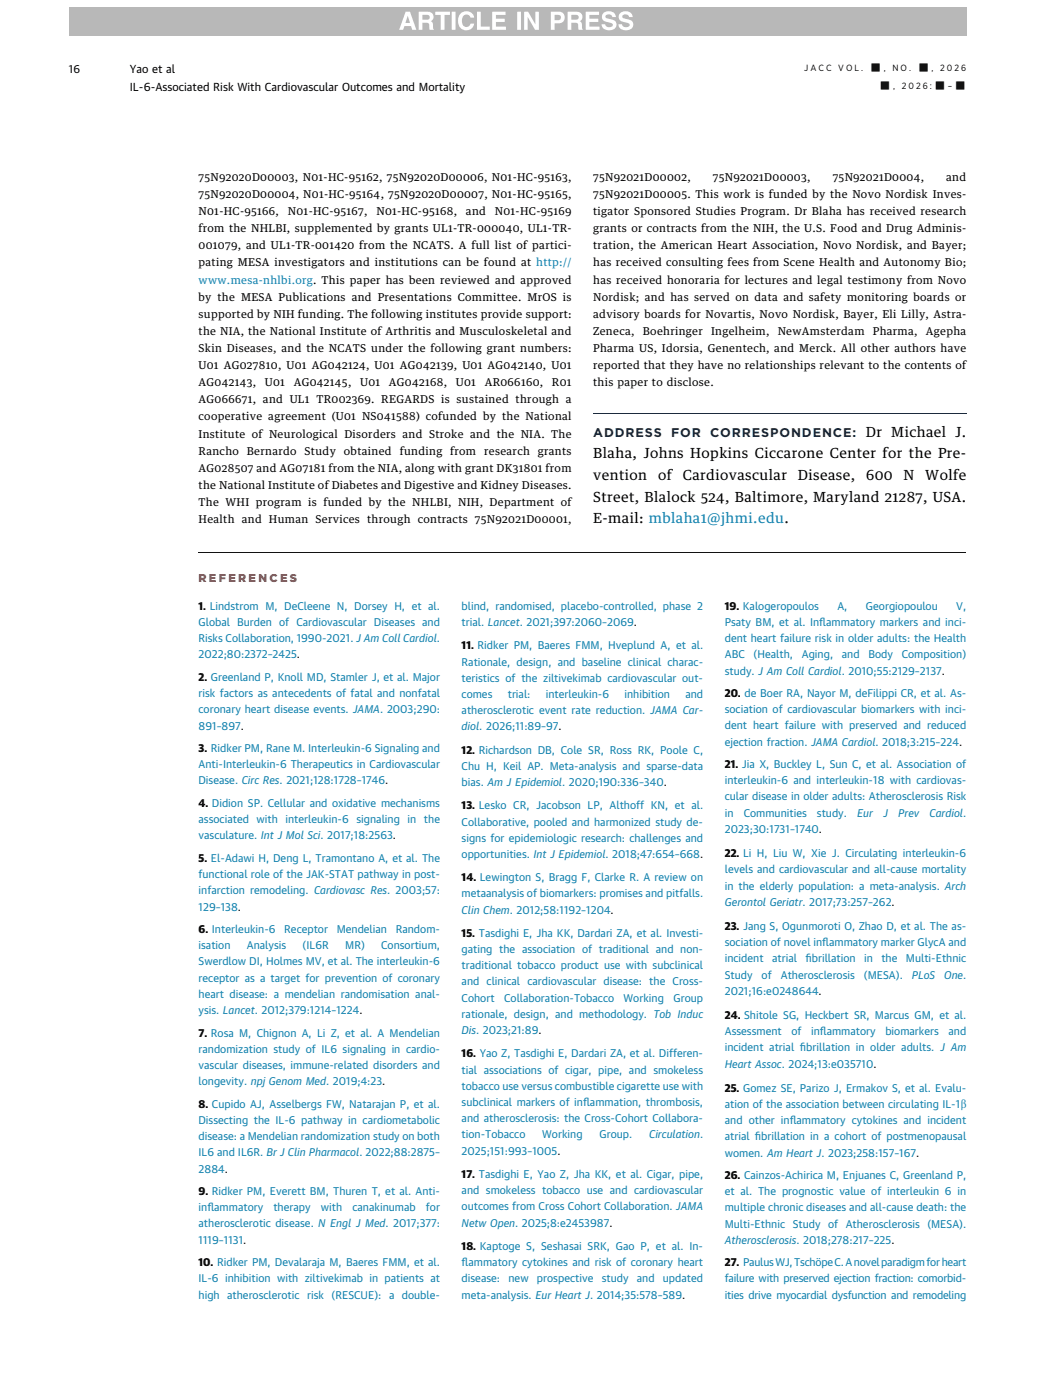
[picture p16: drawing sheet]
<svg xmlns="http://www.w3.org/2000/svg" width="203mm" height="273mm" viewBox="0 0 203 273" stroke-linecap="round" stroke-linejoin="round" font-family="sans-serif">
<defs><g id="words">
<g font-size="2.7">
<text x="115.7" y="89.4">Blaha, Johns Hopkins Ciccarone Center for the Pre-</text>
<text x="115.7" y="93.6">vention</text>
<text x="128.3" y="93.6">of</text>
<text x="133.1" y="93.6">Cardiovascular</text>
<text x="155.6" y="93.6">Disease,</text>
<text x="168.9" y="93.6">600</text>
<text x="176.2" y="93.6">N</text>
<text x="180.4" y="93.6">Wolfe</text>
<text x="115.7" y="97.8">Street, Blalock 524, Baltimore, Maryland 21287, USA.</text>
<text x="115.7" y="102">E-mail: mblaha1@jhmi.edu.</text>
</g>
<g font-size="2.5" fill="#002b5c">
<text x="115.7" y="85.2">ADDRESS</text>
<text x="130.9" y="85.2">FOR</text>
<text x="138.5" y="85.2">CORRESPONDENCE: Dr Michael J.</text>
</g>
<text font-size="2.4" fill="#0d7fac" x="187.3" y="216.1">β</text>
<g font-size="2.2">
<text x="25.3" y="14.3">Yao et al</text>
<text x="25.3" y="17.8">IL-6-Associated Risk With Cardiovascular Outcomes and Mortality</text>
</g>
<text font-size="2.2" fill="#e2282c" x="38.7" y="113.5">R E F E R E N C E S</text>
<g font-size="2.1">
<text x="13.4" y="14.2">16</text>
<text x="169.6" y="13.9">■</text>
<text x="171.5" y="17.4">■</text>
<text x="179" y="13.9">■</text>
<text x="182.2" y="17.4">■</text>
<text x="186.1" y="17.4">■</text>
<text x="38.7" y="35.3">75N92020D00003, N01-HC-95162, 75N92020D00006, N01-HC-95163,</text>
<text x="115.7" y="35.3">75N92021D00002,</text>
<text x="139" y="35.3">75N92021D00003,</text>
<text x="162.4" y="35.3">75N92021D0004,</text>
<text x="184.5" y="35.3">and</text>
<text x="38.7" y="38.6">75N92020D00004, N01-HC-95164, 75N92020D00007, N01-HC-95165,</text>
<text x="38.7" y="41.9">N01-HC-95166,</text>
<text x="56.1" y="41.9">N01-HC-95167,</text>
<text x="73.4" y="41.9">N01-HC-95168,</text>
<text x="90.9" y="41.9">and</text>
<text x="96.5" y="41.9">N01-HC-95169</text>
<text x="115.7" y="38.6">75N92021D00005. This work is funded by the Novo Nordisk Inves-</text>
<text x="115.7" y="41.9">tigator Sponsored Studies Program. Dr Blaha has received research</text>
<text x="38.7" y="45.3">from the NHLBI, supplemented by grants UL1-TR-000040, UL1-TR-</text>
<text x="115.7" y="45.3">grants or contracts from the NIH, the U.S. Food and Drug Adminis-</text>
<text x="38.7" y="48.6">001079, and UL1-TR-001420 from the NCATS. A full list of partici-</text>
<text x="38.7" y="52">pating MESA investigators and institutions can be found at http://</text>
<text x="115.7" y="48.6">tration, the American Heart Association, Novo Nordisk, and Bayer;</text>
<text x="115.7" y="52">has received consulting fees from Scene Health and Autonomy Bio;</text>
<text x="38.7" y="58.6">by the MESA Publications and Presentations Committee. MrOS is</text>
<text x="115.7" y="55.3">has received honoraria for lectures and legal testimony from Novo</text>
<text x="115.7" y="58.6">Nordisk; and has served on data and safety monitoring boards or</text>
<text x="38.7" y="62">supported by NIH funding. The following institutes provide support:</text>
<text x="38.7" y="65.3">the NIA, the National Institute of Arthritis and Musculoskeletal and</text>
<text x="115.7" y="62">advisory boards for Novartis, Novo Nordisk, Bayer, Eli Lilly, Astra-</text>
<text x="115.7" y="65.3">Zeneca,</text>
<text x="125.4" y="65.3">Boehringer</text>
<text x="138.7" y="65.3">Ingelheim,</text>
<text x="151.7" y="65.3">NewAmsterdam</text>
<text x="170.2" y="65.3">Pharma,</text>
<text x="180.6" y="65.3">Agepha</text>
<text x="38.7" y="68.6">Skin Diseases, and the NCATS under the following grant numbers:</text>
<text x="38.7" y="72">U01 AG027810, U01 AG042124, U01 AG042139, U01 AG042140, U01</text>
<text x="115.7" y="68.6">Pharma US, Idorsia, Genentech, and Merck. All other authors have</text>
<text x="115.7" y="72">reported that they have no relationships relevant to the contents of</text>
<text x="38.7" y="75.3">AG042143,</text>
<text x="51.7" y="75.3">U01</text>
<text x="57.3" y="75.3">AG042145,</text>
<text x="70.2" y="75.3">U01</text>
<text x="75.8" y="75.3">AG042168,</text>
<text x="88.9" y="75.3">U01</text>
<text x="94.5" y="75.3">AR066160,</text>
<text x="107.6" y="75.3">R01</text>
<text x="115.7" y="75.3">this paper to disclose.</text>
<text x="38.7" y="78.7">AG066671, and UL1 TR002369. REGARDS is sustained through a</text>
<text x="38.7" y="82">cooperative agreement (U01 NS041588) cofunded by the National</text>
<text x="38.7" y="85.3">Institute of Neurological Disorders and Stroke and the NIA. The</text>
<text x="38.7" y="88.7">Rancho</text>
<text x="48.1" y="88.7">Bernardo</text>
<text x="59.4" y="88.7">Study</text>
<text x="67.1" y="88.7">obtained</text>
<text x="77.9" y="88.7">funding</text>
<text x="87.8" y="88.7">from</text>
<text x="94.4" y="88.7">research</text>
<text x="104.9" y="88.7">grants</text>
<text x="38.7" y="92">AG028507 and AG07181 from the NIA, along with grant DK31801 from</text>
<text x="38.7" y="95.4">the National Institute of Diabetes and Digestive and Kidney Diseases.</text>
<text x="38.7" y="98.7">The WHI program is funded by the NHLBI, NIH, Department of</text>
<text x="38.7" y="102">Health and Human Services through contracts 75N92021D00001,</text>
<text x="38.7" y="118.9">1. Lindstrom M, DeCleene N, Dorsey H, et al.</text>
<text x="141.3" y="118.9">19. Kalogeropoulos</text>
<text x="90" y="126.6">11. Ridker PM, Baeres FMM, Hveplund A, et al.</text>
<text x="38.7" y="132.8">2. Greenland P, Knoll MD, Stamler J, et al. Major</text>
<text x="141.3" y="135.9">20. de Boer RA, Nayor M, deFilippi CR, et al. As-</text>
<text x="38.7" y="146.7">3. Ridker PM, Rane M. Interleukin-6 Signaling and</text>
<text x="90" y="147">12. Richardson DB, Cole SR, Ross RK, Poole C,</text>
<text x="141.3" y="149.8">21. Jia X, Buckley L, Sun C, et al. Association of</text>
<text x="38.7" y="157.4">4. Didion SP. Cellular and oxidative mechanisms</text>
<text x="90" y="157.8">13. Lesko CR, Jacobson LP, Althoff KN, et al.</text>
<text x="141.3" y="167.2">22. Li H, Liu W, Xie J. Circulating interleukin-6</text>
<text x="38.7" y="168.1">5. El-Adawi H, Deng L, Tramontano A, et al. The</text>
<text x="90" y="171.9">14. Lewington S, Bragg F, Clarke R. A review on</text>
<text x="38.7" y="182">6. Interleukin-6</text>
<text x="90" y="182.7">15. Tasdighi E, Jha KK, Dardari ZA, et al. Investi-</text>
<text x="141.3" y="181.3">23. Jang S, Ogunmoroti O, Zhao D, et al. The as-</text>
<text x="38.7" y="202.2">7. Rosa M, Chignon A, Li Z, et al. A Mendelian</text>
<text x="141.3" y="198.7">24. Shitole SG, Heckbert SR, Marcus GM, et al.</text>
<text x="90" y="206.2">16. Yao Z, Tasdighi E, Dardari ZA, et al. Differen-</text>
<text x="141.3" y="212.9">25. Gomez SE, Parizo J, Ermakov S, et al. Evalu-</text>
<text x="38.7" y="216">8. Cupido AJ, Asselbergs FW, Natarajan P, et al.</text>
<text x="38.7" y="233.1">9. Ridker PM, Everett BM, Thuren T, et al. Anti-</text>
<text x="90" y="229.7">17. Tasdighi E, Yao Z, Jha KK, et al. Cigar, pipe,</text>
<text x="141.3" y="229.9">26. Cainzos-Achirica M, Enjuanes C, Greenland P,</text>
<text x="90" y="243.8">18. Kaptoge S, Seshasai SRK, Gao P, et al. In-</text>
<text x="38.7" y="246.9">10. Ridker PM, Devalaraja M, Baeres FMM, et al.</text>
<text x="141.3" y="246.9">27. PaulusWJ,TschöpeC.Anovelparadigmforheart</text>
</g>
<g font-size="2.1" fill="#0d7fac">
<text x="38.7" y="55.3">www.mesa-nhlbi.org. This paper has been reviewed and approved</text>
<text x="90" y="118.9">blind, randomised, placebo-controlled, phase 2</text>
<text x="163.3" y="118.9">A,</text>
<text x="168.9" y="118.9">Georgiopoulou</text>
<text x="186.5" y="118.9">V,</text>
<text x="38.7" y="122.1">Global Burden of Cardiovascular Diseases and</text>
<text x="38.7" y="125.3">Risks Collaboration, 1990-2021. J Am Coll Cardiol.</text>
<text x="90" y="122.1">trial. Lancet. 2021;397:2060–2069.</text>
<text x="141.3" y="122.1">Psaty BM, et al. Inf</text>
<text x="141.3" y="125.3">dent heart failure risk in older adults: the Health</text>
<text x="159.8" y="122.1">lammatory markers and inci-</text>
<text x="38.7" y="128.4">2022;80:2372–2425.</text>
<text x="90" y="129.8">Rationale, design, and baseline clinical charac-</text>
<text x="141.3" y="128.4">ABC</text>
<text x="141.3" y="131.6">study. J Am Coll Cardiol. 2010;55:2129–2137.</text>
<text x="147" y="128.4">(Health,</text>
<text x="156.4" y="128.4">Aging,</text>
<text x="164.2" y="128.4">and</text>
<text x="169.4" y="128.4">Body</text>
<text x="175.9" y="128.4">Composition)</text>
<text x="38.7" y="136">risk factors as antecedents of fatal and nonfatal</text>
<text x="90" y="133">teristics of the ziltivekimab cardiovascular out-</text>
<text x="90" y="136.1">comes</text>
<text x="99" y="136.1">trial:</text>
<text x="106.4" y="136.1">interleukin-6</text>
<text x="121.8" y="136.1">inhibition</text>
<text x="133.7" y="136.1">and</text>
<text x="38.7" y="139.1">coronary heart disease events. JAMA. 2003;290:</text>
<text x="38.7" y="142.3">891–897.</text>
<text x="90" y="139.3">atherosclerotic event rate reduction. JAMA Car-</text>
<text x="90" y="142.4">diol. 2026;11:89–97.</text>
<text x="141.3" y="139.1">sociation of cardiovascular biomarkers with inci-</text>
<text x="141.3" y="142.3">dent heart failure with preserved and reduced</text>
<text x="38.7" y="149.8">Anti-Interleukin-6 Therapeutics in Cardiovascular</text>
<text x="141.3" y="145.4">ejection fraction. JAMA Cardiol. 2018;3:215–224.</text>
<text x="38.7" y="153">Disease. Circ Res. 2021;128:1728–1746.</text>
<text x="90" y="150.1">Chu H, Keil AP. Meta-analysis and sparse-data</text>
<text x="90" y="153.3">bias. Am J Epidemiol. 2020;190:336–340.</text>
<text x="141.3" y="153">interleukin-6 and interleukin-18 with cardiovas-</text>
<text x="38.7" y="160.5">associated</text>
<text x="50" y="160.5">with interleukin-6</text>
<text x="69.5" y="160.5">signaling in</text>
<text x="82.7" y="160.5">the</text>
<text x="90" y="161">Collaborative, pooled and harmonized study de-</text>
<text x="141.3" y="156.1">cular disease in older adults: Atherosclerosis Risk</text>
<text x="141.3" y="159.3">in</text>
<text x="145" y="159.3">Communities</text>
<text x="159.3" y="159.3">study.</text>
<text x="167.1" y="159.3">Eur</text>
<text x="172.2" y="159.3">J</text>
<text x="175.2" y="159.3">Prev</text>
<text x="181.3" y="159.3">Cardiol.</text>
<text x="38.7" y="163.7">vasculature. Int J Mol Sci. 2017;18:2563.</text>
<text x="90" y="164.2">signs for epidemiologic research: challenges and</text>
<text x="90" y="167.3">opportunities. Int J Epidemiol. 2018;47:654–668.</text>
<text x="141.3" y="162.4">2023;30:1731–1740.</text>
<text x="38.7" y="171.3">functional role of the JAK-STAT pathway in post-</text>
<text x="141.3" y="170.3">levels and cardiovascular and all-cause mortality</text>
<text x="141.3" y="173.5">in the elderly population: a meta-analysis. Arch</text>
<text x="38.7" y="174.4">infarction remodeling. Cardiovasc Res. 2003;57:</text>
<text x="38.7" y="177.6">129–138.</text>
<text x="90" y="175">metaanalysis of biomarkers: promises and pitfalls.</text>
<text x="90" y="178.2">Clin Chem. 2012;58:1192–1204.</text>
<text x="141.3" y="176.6">Gerontol Geriatr. 2017;73:257–262.</text>
<text x="38.7" y="185.1">isation</text>
<text x="48.1" y="185.1">Analysis</text>
<text x="55.4" y="182">Receptor</text>
<text x="59" y="185.1">(IL6R</text>
<text x="65.7" y="182">Mendelian</text>
<text x="67.3" y="185.1">MR)</text>
<text x="74.3" y="185.1">Consortium,</text>
<text x="77.2" y="182">Random-</text>
<text x="90" y="185.9">gating the association of traditional and non-</text>
<text x="141.3" y="184.5">sociation of novel inf</text>
<text x="160.3" y="184.5">lammatory marker GlycA and</text>
<text x="38.7" y="188.3">Swerdlow DI, Holmes MV, et al. The interleukin-6</text>
<text x="38.7" y="191.4">receptor as a target for prevention of coronary</text>
<text x="90" y="189">traditional tobacco product use with subclinical</text>
<text x="141.3" y="187.7">incident</text>
<text x="141.3" y="190.8">Study</text>
<text x="148.5" y="190.8">of</text>
<text x="150.6" y="187.7">atrial</text>
<text x="152.3" y="190.8">Atherosclerosis</text>
<text x="157.1" y="187.7">f</text>
<text x="157.1" y="187.7">ibrillation</text>
<text x="168.5" y="190.8">(MESA).</text>
<text x="168.5" y="187.7">in</text>
<text x="171.9" y="187.7">the</text>
<text x="176.7" y="187.7">Multi-Ethnic</text>
<text x="177.8" y="190.8">PLoS</text>
<text x="184.1" y="190.8">One.</text>
<text x="38.7" y="194.6">heart disease: a mendelian randomisation anal-</text>
<text x="38.7" y="197.8">ysis. Lancet. 2012;379:1214–1224.</text>
<text x="90" y="192.2">and clinical cardiovascular disease: the Cross-</text>
<text x="90" y="195.4">Cohort</text>
<text x="98.3" y="195.4">Collaboration-Tobacco</text>
<text x="121.6" y="195.4">Working</text>
<text x="131.3" y="195.4">Group</text>
<text x="141.3" y="194">2021;16:e0248644.</text>
<text x="90" y="198.5">rationale, design, and methodology. Tob Induc</text>
<text x="90" y="201.7">Dis. 2023;21:89.</text>
<text x="141.3" y="201.9">Assessment</text>
<text x="154.3" y="201.9">of</text>
<text x="158.2" y="201.9">inf</text>
<text x="159.9" y="201.9">lammatory</text>
<text x="172.7" y="201.9">biomarkers</text>
<text x="185" y="201.9">and</text>
<text x="38.7" y="205.3">randomization study of IL6 signaling in cardio-</text>
<text x="38.7" y="208.5">vascular diseases, immune-related disorders and</text>
<text x="90" y="209.4">tial associations of cigar, pipe, and smokeless</text>
<text x="141.3" y="205">incident atrial f</text>
<text x="141.3" y="208.2">Heart Assoc. 2024;13:e035710.</text>
<text x="156" y="205">ibrillation in older adults. J Am</text>
<text x="38.7" y="211.6">longevity. npj Genom Med. 2019;4:23.</text>
<text x="90" y="212.6">tobacco use versus combustible cigarette use with</text>
<text x="90" y="215.7">subclinical markers of inf</text>
<text x="113.7" y="215.7">lammation, thrombosis,</text>
<text x="38.7" y="219.2">Dissecting the IL-6 pathway in cardiometabolic</text>
<text x="90" y="218.9">and atherosclerosis: the Cross-Cohort Collabora-</text>
<text x="141.3" y="216.1">ation of the association between circulating IL-1</text>
<text x="141.3" y="219.2">and other inf</text>
<text x="154" y="219.2">lammatory cytokines and incident</text>
<text x="38.7" y="222.4">disease: a Mendelian randomization study on both</text>
<text x="38.7" y="225.5">IL6 and IL6R. Br J Clin Pharmacol. 2022;88:2875–</text>
<text x="90" y="222">tion-Tobacco</text>
<text x="90" y="225.2">2025;151:993–1005.</text>
<text x="105.8" y="222">Working</text>
<text x="116.9" y="222">Group.</text>
<text x="126.6" y="222">Circulation.</text>
<text x="141.3" y="222.4">atrial f</text>
<text x="141.3" y="225.6">women. Am Heart J. 2023;258:157–167.</text>
<text x="147.2" y="222.4">ibrillation in a cohort of postmenopausal</text>
<text x="38.7" y="228.7">2884.</text>
<text x="90" y="232.9">and smokeless tobacco use and cardiovascular</text>
<text x="141.3" y="233.1">et al. The prognostic value of interleukin 6 in</text>
<text x="38.7" y="236.2">inf</text>
<text x="38.7" y="239.4">atherosclerotic disease. N Engl J Med. 2017;377:</text>
<text x="40.4" y="236.2">lammatory</text>
<text x="53.3" y="236.2">therapy</text>
<text x="62.6" y="236.2">with</text>
<text x="68.7" y="236.2">canakinumab</text>
<text x="83.1" y="236.2">for</text>
<text x="90" y="236.1">outcomes from Cross Cohort Collaboration. JAMA</text>
<text x="90" y="239.2">Netw Open. 2025;8:e2453987.</text>
<text x="141.3" y="236.2">multiple chronic diseases and all-cause death: the</text>
<text x="141.3" y="239.4">Multi-Ethnic Study of Atherosclerosis (MESA).</text>
<text x="38.7" y="242.5">1119–1131.</text>
<text x="141.3" y="242.6">Atherosclerosis. 2018;278:217–225.</text>
<text x="38.7" y="250.1">IL-6 inhibition with ziltivekimab in patients at</text>
<text x="90" y="246.9">f</text>
<text x="90" y="246.9">lammatory cytokines and risk of coronary heart</text>
<text x="90" y="250.1">disease:</text>
<text x="99.2" y="250.1">new</text>
<text x="104.7" y="250.1">prospective</text>
<text x="117.3" y="250.1">study</text>
<text x="124.2" y="250.1">and</text>
<text x="129.3" y="250.1">updated</text>
<text x="141.3" y="250.1">failure with preserved ejection fraction: comorbid-</text>
<text x="38.7" y="253.3">high atherosclerotic risk (RESCUE): a double-</text>
<text x="90" y="253.3">meta-analysis. Eur Heart J. 2014;35:578–589.</text>
<text x="141.3" y="253.3">ities drive myocardial dysfunction and remodeling</text>
</g>
<g font-size="1.8">
<text x="156.8" y="13.9">J A C C</text>
<text x="163.5" y="13.9">V O L .</text>
<text x="172.3" y="13.9">,</text>
<text x="174" y="13.9">N O .</text>
<text x="174.2" y="17.4">,</text>
<text x="175.8" y="17.4">2</text>
<text x="177.2" y="17.4">0</text>
<text x="178.6" y="17.4">2</text>
<text x="180" y="17.4">6 :</text>
<text x="181.7" y="13.9">,</text>
<text x="183.3" y="13.9">2</text>
<text x="184.7" y="13.9">0</text>
<text x="184.9" y="17.4">–</text>
<text x="186.1" y="13.9">2</text>
<text x="187.5" y="13.9">6</text>
</g>
</g></defs>
<path d="M115.7 80.6h72.7" fill="none" stroke="#002b5c" stroke-width=".2"/>
<path d="M38.7 107.7h149.7" fill="none" stroke="#000" stroke-width=".2"/>
<path d="M13.4 1.4h175.1v5.5h-175.1z" fill="#b8b8b8"/>
<path d="M121 2.5a1.04 1.04 0 0 0-.3 1.2 1.04 1.04 0 0 0 1.1 .6 .76 .76 0 0 1 .9 .8 .88 .88 0 0 1-1.4-.4h-.7a1.54 1.54 0 0 0 1.2 1.2 1.54 1.54 0 0 0 1.6-.6 .98 .98 0 0 0-.8-1.5l-1-.3-.3-.3a.71 .71 0 0 1 .7-.4 .71 .71 0 0 1 .7 .5h.7a1.34 1.34 0 0 0-2-1zM117.8 2.5a1.04 1.04 0 0 0-.4 1.2 1.04 1.04 0 0 0 1.1 .6 .76 .76 0 0 1 .9 .8 .88 .88 0 0 1-1.4-.4h-.7a1.54 1.54 0 0 0 1.2 1.2 1.54 1.54 0 0 0 1.6-.6 .98 .98 0 0 0-.8-1.5l-1-.3-.2-.3a.71 .71 0 0 1 .7-.4 .71 .71 0 0 1 .6 .5h.7a1.34 1.34 0 0 0-1.9-1zM114.2 2.3v3.5h2.7v-.6h-2v-.9h1.8v-.6h-1.8v-.8h1.9v-.6zM111.4 2.9l1.3 .1a.49 .49 0 0 1-.1 .8h-1.2zM110.7 2.3v3.5h.7v-1.4l1.1 .1a1.09 1.09 0 0 1 .3 1.1v.2h.8l-.1-.4a1.12 1.12 0 0 0-.5-1.3 .97 .97 0 0 0 .5-1.1 .97 .97 0 0 0-1-.7zM108.2 2.9a1.07 1.07 0 0 1 1.2 .3v.3l-.2 .4h-1zM107.4 2.3v3.5h.8v-1.3a1.5 1.5 0 0 0 1.8-.5 1.12 1.12 0 0 0-1-1.7zM102.2 2.3v3.5h.7v-2.5l1.4 2.5h.8v-3.5h-.7v2.4l-1.4-2.4zM100.9 2.3v3.5h.7v-3.5zM96 2.3v3.5h2.7v-.6h-2v-.9h1.7v-.6h-1.7v-.8h1.9v-.6zM93 2.3v3.5h2.5v-.6h-1.7v-2.9zM89.8 2.7a2.02 2.02 0 0 0 .7 3.2 1.52 1.52 0 0 0 2-1.3h-.8a.82 .82 0 0 1-.9 .7 .82 .82 0 0 1-.7-.9 1.08 1.08 0 0 1 .1-1.1 1.08 1.08 0 0 1 1.1-.4l.4 .5h.8a1.56 1.56 0 0 0-1.1-1.2 1.56 1.56 0 0 0-1.6 .5zM88.1 2.3v3.5h.7v-3.5zM84.9 2.3v.6h1v2.9h.8v-2.9h1v-.6zM82.4 2.9l1.2 .1a.49 .49 0 0 1 0 .8h-1.2zM81.6 2.3v3.5h.8v-1.4l1.1 .1a1.09 1.09 0 0 1 .2 1.1l.1 .2h.8l-.1-.4a1.12 1.12 0 0 0-.5-1.3 .97 .97 0 0 0 .5-1.1 .97 .97 0 0 0-1.1-.7zM79.5 3.1l.5 1.4h-.9zM79.1 2.3l-1.3 3.5h.8l.3-.7h1.3l.2 .7h.8l-1.3-3.5z" fill="#fff"/>
<use href="#words"/>
</svg>
